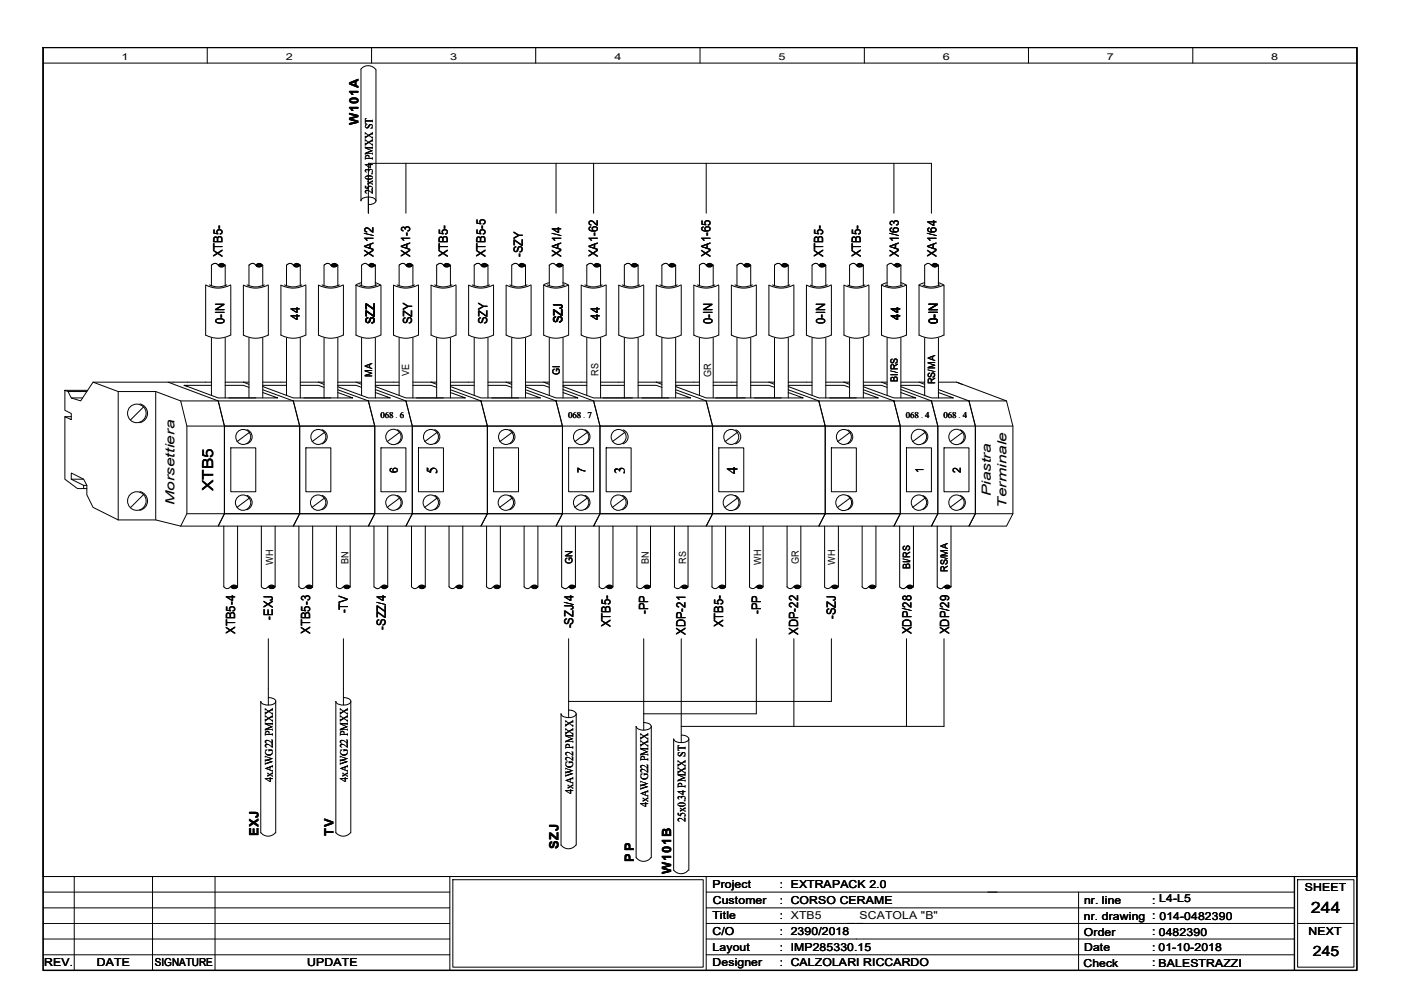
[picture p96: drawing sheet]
<svg xmlns="http://www.w3.org/2000/svg" width="297mm" height="210mm" viewBox="0 0 297 210" stroke-linecap="round" stroke-linejoin="round" font-family="sans-serif">
<defs><g id="words">
<text font-size="3.3" x="278" y="193.5">244</text>
<g font-size="3.2">
<text x="92.7" y="100.4" transform="rotate(-90 92.7 100.4)">5</text>
<text x="132.5" y="100.4" transform="rotate(-90 132.5 100.4)">3</text>
<text x="156.4" y="100.4" transform="rotate(-90 156.4 100.4)">4</text>
<text x="45.2" y="104.1" transform="rotate(-90 45.2 104.1)">XTB5</text>
</g>
<text font-size="3" x="278.3" y="202.6">245</text>
<g font-size="2.7">
<text x="76" y="26.5" transform="rotate(-90 76 26.5)">W101A</text>
<text x="47.2" y="54.5" transform="rotate(-90 47.2 54.5)">XTB5-</text>
<text x="79.2" y="54.5" transform="rotate(-90 79.2 54.5)">XA1/2</text>
<text x="87" y="54.5" transform="rotate(-90 87 54.5)">XA1-3</text>
<text x="95" y="54.5" transform="rotate(-90 95 54.5)">XTB5-</text>
<text x="102.9" y="54.5" transform="rotate(-90 102.9 54.5)">XTB5-5</text>
<text x="110.9" y="54.5" transform="rotate(-90 110.9 54.5)">-SZY</text>
<text x="119" y="54.5" transform="rotate(-90 119 54.5)">XA1/4</text>
<text x="126.8" y="54.5" transform="rotate(-90 126.8 54.5)">XA1-62</text>
<text x="150.7" y="54.5" transform="rotate(-90 150.7 54.5)">XA1-65</text>
<text x="174.5" y="54.5" transform="rotate(-90 174.5 54.5)">XTB5-</text>
<text x="182.5" y="54.5" transform="rotate(-90 182.5 54.5)">XTB5-</text>
<text x="190.6" y="54.5" transform="rotate(-90 190.6 54.5)">XA1/63</text>
<text x="198.5" y="54.5" transform="rotate(-90 198.5 54.5)">XA1/64</text>
<text x="47.6" y="68.7" transform="rotate(-90 47.6 68.7)">0-IN</text>
<text x="63.5" y="67.8" transform="rotate(-90 63.5 67.8)">44</text>
<text x="79.5" y="68.7" transform="rotate(-90 79.5 68.7)">SZZ</text>
<text x="87.4" y="68.8" transform="rotate(-90 87.4 68.8)">SZY</text>
<text x="103.3" y="68.8" transform="rotate(-90 103.3 68.8)">SZY</text>
<text x="119.2" y="68.6" transform="rotate(-90 119.2 68.6)">SZJ</text>
<text x="127.2" y="67.8" transform="rotate(-90 127.2 67.8)">44</text>
<text x="151.1" y="68.7" transform="rotate(-90 151.1 68.7)">0-IN</text>
<text x="175" y="68.7" transform="rotate(-90 175 68.7)">0-IN</text>
<text x="190.9" y="67.8" transform="rotate(-90 190.9 67.8)">44</text>
<text x="198.8" y="68.7" transform="rotate(-90 198.8 68.7)">0-IN</text>
<text x="37" y="107.1" transform="rotate(-90 37 107.1)">Morsettiera</text>
<text x="210.1" y="105.2" transform="rotate(-90 210.1 105.2)">Piastra</text>
<text x="213.4" y="107.7" transform="rotate(-90 213.4 107.7)">Terminale</text>
<text x="57.8" y="131.4" transform="rotate(-90 57.8 131.4)">-EXJ</text>
<text x="73.7" y="130" transform="rotate(-90 73.7 130)">-TV</text>
<text x="137.4" y="130.2" transform="rotate(-90 137.4 130.2)">-PP</text>
<text x="161.3" y="130.2" transform="rotate(-90 161.3 130.2)">-PP</text>
<text x="177.2" y="131.2" transform="rotate(-90 177.2 131.2)">-SZJ</text>
<text x="49.9" y="134.3" transform="rotate(-90 49.9 134.3)">XTB5-4</text>
<text x="65.8" y="134.3" transform="rotate(-90 65.8 134.3)">XTB5-3</text>
<text x="81.8" y="133.5" transform="rotate(-90 81.8 133.5)">-SZZ/4</text>
<text x="121.6" y="133.2" transform="rotate(-90 121.6 133.2)">-SZJ/4</text>
<text x="129.5" y="133" transform="rotate(-90 129.5 133)">XTB5-</text>
<text x="145.4" y="134.6" transform="rotate(-90 145.4 134.6)">XDP-21</text>
<text x="153.3" y="133" transform="rotate(-90 153.3 133)">XTB5-</text>
<text x="169.2" y="134.6" transform="rotate(-90 169.2 134.6)">XDP-22</text>
<text x="193.2" y="134.5" transform="rotate(-90 193.2 134.5)">XDP/28</text>
<text x="201.2" y="134.5" transform="rotate(-90 201.2 134.5)">XDP/29</text>
<text x="54.8" y="177.3" transform="rotate(-90 54.8 177.3)">EXJ</text>
<text x="70.7" y="177.3" transform="rotate(-90 70.7 177.3)">TV</text>
<text x="118.4" y="180" transform="rotate(-90 118.4 180)">SZJ</text>
<text x="134.4" y="182.7" transform="rotate(-90 134.4 182.7)">PP</text>
<text x="142.3" y="185.3" transform="rotate(-90 142.3 185.3)">W101B</text>
</g>
<g font-size="2.4">
<text x="79" y="41.2" transform="rotate(-90 79 41.2)">25x0.34 PMXX ST</text>
<text x="84.3" y="100.2" transform="rotate(-90 84.3 100.2)">6</text>
<text x="124.2" y="100.2" transform="rotate(-90 124.2 100.2)">7</text>
<text x="195.8" y="100.2" transform="rotate(-90 195.8 100.2)">1</text>
<text x="203.7" y="100.2" transform="rotate(-90 203.7 100.2)">2</text>
<text x="57.8" y="165.7" transform="rotate(-90 57.8 165.7)">4xAWG22 PMXX</text>
<text x="73.7" y="165.7" transform="rotate(-90 73.7 165.7)">4xAWG22 PMXX</text>
<text x="121.5" y="168.4" transform="rotate(-90 121.5 168.4)">4xAWG22 PMXX</text>
<text x="137.4" y="171" transform="rotate(-90 137.4 171)">4xAWG22 PMXX</text>
<text x="145.4" y="174.3" transform="rotate(-90 145.4 174.3)">25x0.34 PMXX ST</text>
</g>
<g font-size="2.3">
<text x="151.1" y="188.3">Project</text>
<text x="151.1" y="191.7">Customer</text>
<text x="165.4" y="188.3">: EXTRAPACK 2.0</text>
<text x="165.4" y="191.6">: CORSO CERAME</text>
<text x="229.9" y="191.6">nr. line</text>
<text x="244.3" y="191.6">: L4-L5</text>
<text x="276.6" y="188.9">SHEET</text>
<text x="151.1" y="194.9">Title</text>
<text x="165.4" y="194.9">: XTB5</text>
<text x="182.2" y="194.9">SCATOLA &quot;B&quot;</text>
<text x="229.8" y="195">nr. drawing : 014-0482390</text>
<text x="151.1" y="198.3">C/O</text>
<text x="151.1" y="201.6">Layout</text>
<text x="165.4" y="198.3">: 2390/2018</text>
<text x="165.4" y="201.6">: IMP285330.15</text>
<text x="229.8" y="198.5">Order</text>
<text x="229.9" y="201.5">Date</text>
<text x="244.3" y="198.3">: 0482390</text>
<text x="244.3" y="201.6">: 01-10-2018</text>
<text x="277.4" y="198.2">NEXT</text>
<text x="9.4" y="204.9">REV.</text>
<text x="20.5" y="204.9">DATE</text>
<text x="32.8" y="204.9">SIGNATURE</text>
<text x="65.1" y="204.9">UPDATE</text>
<text x="151.1" y="204.9">Designer</text>
<text x="165.4" y="204.9">: CALZOLARI RICCARDO</text>
<text x="229.7" y="204.9">Check</text>
<text x="244.3" y="204.9">: BALESTRAZZI</text>
<text x="245.6" y="204.9">BALESTRAZZI</text>
</g>
<g font-size="2.1">
<text x="78.9" y="79.8" transform="rotate(-90 78.9 79.8)">MA</text>
<text x="86.7" y="79.7" transform="rotate(-90 86.7 79.7)">VE</text>
<text x="118.7" y="79.4" transform="rotate(-90 118.7 79.4)">GI</text>
<text x="126.9" y="79.7" transform="rotate(-90 126.9 79.7)">RS</text>
<text x="150.8" y="79.8" transform="rotate(-90 150.8 79.8)">GR</text>
<text x="190.3" y="80.9" transform="rotate(-90 190.3 80.9)">BI/RS</text>
<text x="198.3" y="81.4" transform="rotate(-90 198.3 81.4)">RS/MA</text>
<text x="58" y="119.8" transform="rotate(-90 58 119.8)">WH</text>
<text x="73.9" y="119.5" transform="rotate(-90 73.9 119.5)">BN</text>
<text x="121.4" y="119.6" transform="rotate(-90 121.4 119.6)">GN</text>
<text x="137.5" y="119.5" transform="rotate(-90 137.5 119.5)">BN</text>
<text x="145.5" y="119.5" transform="rotate(-90 145.5 119.5)">RS</text>
<text x="161.4" y="119.8" transform="rotate(-90 161.4 119.8)">WH</text>
<text x="169.4" y="119.6" transform="rotate(-90 169.4 119.6)">GR</text>
<text x="177.1" y="119.8" transform="rotate(-90 177.1 119.8)">WH</text>
<text x="193" y="120.7" transform="rotate(-90 193 120.7)">BI/RS</text>
<text x="201" y="121.2" transform="rotate(-90 201 121.2)">RS/MA</text>
</g>
<g font-size="2">
<text x="25.8" y="12.7">1</text>
<text x="60.6" y="12.7">2</text>
<text x="95.4" y="12.7">3</text>
<text x="130.3" y="12.7">4</text>
<text x="165.1" y="12.7">5</text>
<text x="199.9" y="12.7">6</text>
<text x="234.7" y="12.7">7</text>
<text x="269.5" y="12.7">8</text>
</g>
<g font-size="1.9">
<text x="80.6" y="88.6">068 6</text>
<text x="120.4" y="88.6">068 7</text>
<text x="192.1" y="88.6">068 4</text>
<text x="200" y="88.6">068 4</text>
</g>
<g font-size="1.8">
<text x="83.9" y="88.6">.</text>
<text x="123.7" y="88.6">.</text>
<text x="195.3" y="88.6">.</text>
<text x="203.2" y="88.6">.</text>
</g>
</g></defs>
<path d="M9.1 10.1h278.6v195.6h-278.6zM274.4 185.8v19.9" fill="none" stroke="#000" stroke-width=".3"/>
<g fill="none" stroke="#000" stroke-width=".21">
<path d="M9.1 185.8h278.6M9.1 195.8h86.3M9.1 199.1h86.3M9.1 192.5h86.3M9.1 189.1h86.3M15.7 185.8v19.9M32.3 185.8v19.9M45.6 185.8v19.9M95.4 185.8v19.9M96 186.5h53.1v18.6h-53.1zM149.7 185.8v19.9M149.7 195.8h124.7"/>
<path d="M149.7 199.1h124.7M149.7 192.5h124.7M149.7 189.1h124.7M228.7 189.1v16.6M275.1 186.5h12v18.6h-12zM275.1 195.8h12M9.1 202.4h86.3M149.7 202.4h124.7"/>
</g>
<g fill="#fff">
<path d="M181.8 192.9h17.5v2.5h-17.5z" fill-rule="evenodd"/>
<path d="M181.8 192.9h17.5v2.5h-17.5z" fill-rule="evenodd"/>
<path d="M181.8 192.9h17.5v2.5h-17.5z" fill-rule="evenodd"/>
</g>
<g fill="none" stroke="#000" stroke-width=".21">
<path d="M9.1 10.1h278.6v195.6h-278.6zM9.1 10.1h278.6v175.7h-278.6zM9.1 13.4h278.6M43.9 10.1v3.3M76.5 14.7a2 2 0 0 1 3.2 0M76.5 14.7v27.9a1.64 1.64 0 0 1 2.1-.8l.5 .2a.64 .64 0 0 1 .6 .7 .64 .64 0 0 1-.7 .5l-.9 .2M78.8 10.1v3.3M79.7 14.7v27.9M113.6 10.1v3.3M148.4 10.1v3.3M183.3 10.1v3.3M218.1 10.1v3.3"/>
<path d="M252.9 10.1v3.3M86.1 34.6v10.6M117.9 34.6v10.6M125.9 34.6v10.6M149.7 34.6v10.6M189.5 34.6v10.6M46.3 56.2l.6-.4 .3 .1 .5 .3M46.4 56.1l.6-.1a.32 .32 0 0 1 .4 0 .32 .32 0 0 1 .1 .4l-.4 .1a.44 .44 0 0 1-.7-.4zM46.6 56.2l.4-.1a.21 .21 0 0 1 .3 0 .21 .21 0 0 1 0 .2h-.7zM47.3 56.2l-.7 .1M54.3 56.2l.6-.4 .3 .1 .5 .3M54.4 56.1l.6-.1a.32 .32 0 0 1 .4 0 .32 .32 0 0 1 0 .4l-.4 .1a.44 .44 0 0 1-.6-.4z"/>
<path d="M54.5 56.2l.4-.1a.21 .21 0 0 1 .3 0 .21 .21 0 0 1 .1 .2h-.7zM55.3 56.2l-.7 .1M62.2 56.2l.7-.4 .7 .4M62.4 56.1l.5-.1a.32 .32 0 0 1 .5 0 .32 .32 0 0 1 0 .4l-.4 .1a.44 .44 0 0 1-.6-.4zM62.5 56.2l.4-.1a.21 .21 0 0 1 .3 0 .21 .21 0 0 1 0 .2h-.6zM63.2 56.2l-.6 .1M70.2 56.2l.6-.4 .8 .4M70.3 56.1l.6-.1a.32 .32 0 0 1 .4 0 .32 .32 0 0 1 0 .4l-.4 .1a.42 .42 0 0 1-.6-.4zM70.4 56.2l.5-.1a.21 .21 0 0 1 .2 0 .21 .21 0 0 1 .1 .2h-.7zM71.2 56.2l-.7 .1M76.7 59.9l-1.3 .6M78.1 56.2l.6-.4 .9 .4"/>
<path d="M78.1 45.2v-10.6h119.4v10.6M78.3 56.1l.7-.1 .5 .3-.3 .2h-.5l-.4-.2zM78.4 56.2l.8-.1a.26 .26 0 0 1-.1 .3 .26 .26 0 0 1-.3 0l-.4-.1zM78.5 56.2h.7M79.5 59.9l1.2 .6M79.6 56.2l-.7 .4h-.3l-1.1-.8-.8 .4v4.4M79.6 56.2v4.4M86.1 56.2l-.5-.4-.5 .1-.5 .3v4.4M86.1 56.2l.5 .4h.5l.4-.4v4.4M86.1 56.2l.6-.4 .8 .4M86.2 56.1l.6-.1a.32 .32 0 0 1 .4 0 .32 .32 0 0 1 0 .4l-.4 .1a.42 .42 0 0 1-.6-.4zM86.4 56.2l.4-.1a.21 .21 0 0 1 .3 0 .21 .21 0 0 1 0 .2h-.7z"/>
<path d="M87.1 56.2l-.7 .1M94.1 56.2l.6-.4 .8 .4M94.2 56.1l.6-.1a.32 .32 0 0 1 .4 0 .32 .32 0 0 1 0 .4l-.4 .1a.42 .42 0 0 1-.6-.4zM94.3 56.2l.4-.1a.21 .21 0 0 1 .3 0 .21 .21 0 0 1 .1 .2h-.7zM95.1 56.2l-.7 .1M102 56.2l.7-.4 .7 .4M102.2 56.1l.5-.1a.32 .32 0 0 1 .5 0 .32 .32 0 0 1 0 .4l-.5 .1a.36 .36 0 0 1-.4 0 .36 .36 0 0 1-.1-.4zM102.3 56.2l.4-.1a.21 .21 0 0 1 .3 0 .21 .21 0 0 1 0 .2h-.6zM103 56.2l-.6 .1M110 56.2l.6-.4 .8 .4M110.1 56.1l.6-.1a.32 .32 0 0 1 .4 0 .32 .32 0 0 1 0 .4l-.4 .1a.36 .36 0 0 1-.4 0 .36 .36 0 0 1-.2-.4zM110.2 56.2l.5-.1a.21 .21 0 0 1 .2 0 .21 .21 0 0 1 .1 .2h-.7z"/>
<path d="M111 56.2l-.7 .1M116.5 59.9l-1.3 .6M117.9 56.2l.6-.4 .9 .4M118.1 56.2l.3-.2h.4a.28 .28 0 0 1 .5 .2 .29 .29 0 0 1-.5 .3h-.5zM118.2 56.2l.8-.1a.26 .26 0 0 1-.1 .3 .26 .26 0 0 1-.3 0l-.4-.1zM118.3 56.2h.7M119.3 59.9l1.2 .6M119.4 56.2l-.7 .4-.6-.1-.8-.7-.8 .4v4.4M119.4 56.2v4.4M125.9 56.2l.6-.4 .8 .4M126 56.1l.7-.1a.35 .35 0 0 1 .3 0 .35 .35 0 0 1 .1 .4l-.5 .1a.42 .42 0 0 1-.6-.4zM126.1 56.2l.5-.1a.21 .21 0 0 1 .3 0 .21 .21 0 0 1 0 .2h-.7z"/>
<path d="M126.9 56.2l-.7 .1M127.3 56.2l-.6 .4-.6-.1-.8-.7-.4 .1-.5 .3v4.4M127.3 56.2v4.4M133.8 56.2l-.5-.4-.4 .1-.5 .3v4.4M133.8 56.2l.6 .4h.5l.4-.4M133.9 56.2l.6-.4 .8 .4M134 56.1l.6-.1a.35 .35 0 0 1 .4 0 .35 .35 0 0 1 .1 .4l-.5 .1a.42 .42 0 0 1-.6-.4zM134.1 56.2l.4-.1a.21 .21 0 0 1 .3 0 .21 .21 0 0 1 .1 .2h-.7zM134.9 56.2l-.7 .1M135.3 56.2v4.4M141.8 56.2l-.5-.4-.5 .1-.5 .3v4.4M141.8 56.2l.5 .4h.5l.5-.4v4.4"/>
<path d="M141.8 56.2l.6-.4 .8 .4M141.9 56.1l.7-.1a.35 .35 0 0 1 .3 0 .35 .35 0 0 1 .1 .4l-.5 .1a.42 .42 0 0 1-.6-.4zM142.1 56.2l.6-.1 .3 .2-.6 .1zM142.8 56.2l-.6 .1M149.8 56.2l.6-.4 .8 .4M149.9 56.1l.6-.1a.35 .35 0 0 1 .4 0 .35 .35 0 0 1 .1 .4l-.5 .1a.42 .42 0 0 1-.6-.4zM150 56.2l.6-.1 .4 .2-.7 .1zM150.8 56.2l-.6 .1M157.7 56.2l.7-.4 .7 .4M157.9 56.1l.6-.1a.35 .35 0 0 1 .4 0 .35 .35 0 0 1 .1 .4l-.5 .1a.42 .42 0 0 1-.6-.4zM158 56.2l.6-.1 .3 .2-.6 .1zM158.7 56.2l-.6 .1"/>
<path d="M165.7 56.2l.6-.4 .8 .4M165.8 56.1l.7-.1a.35 .35 0 0 1 .3 0 .35 .35 0 0 1 .1 .4l-.5 .1a.42 .42 0 0 1-.6-.4zM165.9 56.2l.6-.1 .4 .2-.7 .1zM166.7 56.2l-.6 .1M173.6 56.2l.7-.4 .7 .4M173.8 56.1l.6-.1a.35 .35 0 0 1 .4 0 .35 .35 0 0 1 .1 .4l-.5 .1a.44 .44 0 0 1-.6-.4zM173.9 56.2l.6-.1 .3 .2-.6 .1zM174.7 56.2l-.7 .1M181.6 56.2l.6-.4 .8 .4M181.7 56.1l.7-.1a.35 .35 0 0 1 .3 0 .35 .35 0 0 1 .1 .4l-.4 .1a.44 .44 0 0 1-.7-.4zM181.9 56.2l.6-.1 .3 .2-.6 .1zM182.6 56.2l-.6 .1"/>
<path d="M183 56.2l-.6 .4-.6-.1-.7-.7-.5 .1-.5 .3v4.4M183 56.2v4.4M188.1 59.9l-1.2 .6M189.5 56.2l.6-.4 .4 .1 .5 .3M189.7 56.1l.4-.1h.4a.28 .28 0 0 1 .4 .2 .28 .28 0 0 1-.4 .3h-.6l-.2-.2zM189.8 56.2l.8-.1a.18 .18 0 0 1 0 .3 .18 .18 0 0 1-.2 0l-.5-.1zM189.9 56.2h.7M191 59.9l1.1 .6M191 56.2l-.6 .4-.5-.1-1-.7-.8 .4v4.4M191 56.2v4.4M196 59.9l-1.2 .6M197.5 56.2l.6-.4 .4 .1 .5 .3"/>
<path d="M197.7 56.2l.2-.2h.5a.28 .28 0 0 1 .4 .2 .28 .28 0 0 1-.4 .3h-.5zM197.8 56.2l.8-.1a.18 .18 0 0 1 0 .3 .18 .18 0 0 1-.3 0l-.4-.1zM197.9 56.2h.6M198.9 59.9l1.2 .6M199 56.2l-.7 .4-.5-.1-.9-.7-.9 .4v4.4M199 56.2v4.4M43.6 60.4a5.5 5.5 0 0 0 5.3 0M43.6 71a5.5 5.5 0 0 0 5.3 0M43.6 60.5v10.6M44.4 60.4a4.2 4.2 0 0 0 3.7 0M44.8 60.6v-4.4l.7-.4 .5 .1 .8 .7h.5l.4-.4v4.4M44.8 71.6v12.2"/>
<path d="M47.7 71.6v12.8M48.9 60.5v10.6M51.6 71a5.4 5.4 0 0 0 5.3 0M52.4 60.4a4.2 4.2 0 0 0 3.6 0M52.8 60.6v-4.4l.6-.4 .5 .1 .9 .7h.5l.4-.4v4.4M52.8 71.6v12.8M55.7 71.6v12.8M56.9 60.4a5.6 5.6 0 0 1-5.3 .1v10.6M56.9 60.5v10.6M59.6 71a5.4 5.4 0 0 0 5.2 0M60.3 60.4a4.2 4.2 0 0 0 3.7 0M60.7 60.6v-4.4l.7-.4 .5 .1 .8 .7h.5l.5-.4v4.4"/>
<path d="M60.7 71.6v12.2M63.7 71.6v12.8M64.8 60.4a5.6 5.6 0 0 1-5.2 .1v10.6M64.9 60.5v10.6M67.5 71a5.4 5.4 0 0 0 5.3 0M68.3 60.4a4.2 4.2 0 0 0 3.7 0M68.7 60.6v-4.4l.6-.4 .5 .1 .9 .7h.5l.4-.4v4.4M68.7 71.6v12.8M71.6 71.6v12.8M72.8 60.4a5.6 5.6 0 0 1-5.3 .1v10.6M72.8 60.5v10.6M75.5 71a5.4 5.4 0 0 0 5.2 0"/>
<path d="M76.2 60.4a4.2 4.2 0 0 0 3.7 0M76.7 71.6v12.2M79.6 71.6v12.8M80.7 60.4a5.6 5.6 0 0 1-5.2 .1v10.6M80.8 60.5v10.6M83.4 71a5.4 5.4 0 0 0 5.3 0M84.2 60.4a4.2 4.2 0 0 0 3.7 0M84.6 71.6v12.2M87.5 71.6v12.8M88.7 60.4a5.6 5.6 0 0 1-5.3 .1v10.6M88.7 60.5v10.6M91.4 71a5.4 5.4 0 0 0 5.2 0"/>
<path d="M92.2 60.4a4.2 4.2 0 0 0 3.6 0M92.6 60.6v-4.4l.6-.4 .5 .1 .9 .7h.5l.4-.4v4.4M92.6 71.6v12.8M95.5 71.6v12.8M96.6 60.4a5.6 5.6 0 0 1-5.2 .1v10.6M96.7 60.5v10.6M99.4 71a5.4 5.4 0 0 0 5.2 0M100.1 60.4a4.2 4.2 0 0 0 3.7 0M100.5 60.6v-4.4l.7-.4 .5 .1 .8 .7h.5l.5-.4v4.4M100.5 71.6v12.2M103.5 71.6v12.8M104.6 60.4a5.6 5.6 0 0 1-5.2 .1v10.6"/>
<path d="M104.6 60.5v10.6M107.3 71a5.4 5.4 0 0 0 5.3 0M108.1 60.4a4.2 4.2 0 0 0 3.7 0M108.5 60.6v-4.4l.6-.4 .5 .1 .9 .7h.5l.4-.4v4.4M108.5 71.6v12.8M111.4 71.6v12.8M112.6 60.4a5.6 5.6 0 0 1-5.3 .1v10.6M112.6 60.5v10.6M115.3 71a5.4 5.4 0 0 0 5.2 0M116 60.4a4.2 4.2 0 0 0 3.7 0M116.5 71.6v12.2M119.4 71.6v12.8"/>
<path d="M120.5 60.4a5.6 5.6 0 0 1-5.2 .1v10.6M120.6 60.5v10.6M123.2 71a5.4 5.4 0 0 0 5.3 0M124 60.4a4.2 4.2 0 0 0 3.7 0M124.4 71.6v12.2M127.3 71.6v12.8M128.5 60.4a5.6 5.6 0 0 1-5.3 .1v10.6M128.5 60.5v10.6M131.2 71a5.4 5.4 0 0 0 5.2 0M131.9 60.4a4.2 4.2 0 0 0 3.7 0M132.4 71.6v12.8M135.3 71.6v12.8"/>
<path d="M136.4 60.4a5.6 5.6 0 0 1-5.2 .1v10.6M136.5 60.5v10.6M139.1 71a5.4 5.4 0 0 0 5.3 0M139.9 60.4a4.2 4.2 0 0 0 3.7 0M140.3 71.6v12.8M143.3 71.6v12.8M144.4 60.4a5.6 5.6 0 0 1-5.3 .1v10.6M144.4 60.5v10.6M147.1 71a5.4 5.4 0 0 0 5.3 0M147.9 60.4a4.2 4.2 0 0 0 3.6 0M148.3 60.6v-4.4l.6-.4 .5 .1 .9 .7h.5l.4-.4v4.4M148.3 71.6v12.2"/>
<path d="M151.2 71.6v12.8M152.4 60.4a5.6 5.6 0 0 1-5.3 .1v10.6M152.4 60.5v10.6M155.1 71a5.4 5.4 0 0 0 5.2 0M155.8 60.4a4.2 4.2 0 0 0 3.7 0M156.2 60.6v-4.4l.7-.4 .5 .1 .8 .7h.5l.5-.4v4.4M156.2 71.6v12.8M159.2 71.6v12.8M160.3 60.4a5.6 5.6 0 0 1-5.2 .1v10.6M160.4 60.5v10.6M163 71a5.4 5.4 0 0 0 5.3 0M163.8 60.4a4.2 4.2 0 0 0 3.7 0"/>
<path d="M164.2 60.6v-4.4l.6-.4 .6 .1 .8 .7h.5l.4-.4v4.4M164.2 71.6v12.8M167.1 71.6v12.8M168.3 60.4a5.6 5.6 0 0 1-5.3 .1v10.6M168.3 60.5v10.6M171 71a5.4 5.4 0 0 0 5.2 0M172.2 60.6v-4.4l.6-.4 .5 .1 .9 .7h.5l.4-.4v4.4M172.2 71.6v12.2M175.1 71.6v12.8M175.4 60.4a4.3 4.3 0 0 1-3.6 .1M176.2 60.4a5.6 5.6 0 0 1-5.2 .1v10.6M176.3 60.5v10.6"/>
<path d="M178.9 71a5.4 5.4 0 0 0 5.3 0M180.1 71.6v12.8M183 71.6v12.8M183.4 60.4a4.3 4.3 0 0 1-3.7 .1M184.2 60.4a5.6 5.6 0 0 1-5.3 .1v10.6M184.2 60.5v10.6M186.9 71a5.4 5.4 0 0 0 5.2 0M188.1 71.6v12.2M191 71.6v12.8M191.3 60.4a4.3 4.3 0 0 1-3.6 .1M192.1 60.4a5.6 5.6 0 0 1-5.2 .1v10.6M192.2 60.5v10.6"/>
<path d="M194.9 71a5.4 5.4 0 0 0 5.2 0M196 71.6v12.2M199 71.6v12.8M199.3 60.4a4.3 4.3 0 0 1-3.6 .1M200.1 60.4a5.6 5.6 0 0 1-5.2 .1v10.6M200.1 60.5v10.6M13.8 82.8l.6 .2 .7 1.4 2 .6 2.6-4h15.9l10.7 4 1.3 5.3v18.6l-1.3 2.6h-8l-5.3-1.3h-7.9l-5.4-2.6-1.3-2.7v-2l-.7-1.3-2.6-1.3v1.3l2.6 1.3v.7h-1.3l-2.6-2v-13.3l1.3 .7v-1.3l-1.3-.7zM13.8 88.3h1.3M13.8 82.8h4.7M14.4 83h4M15.1 84.4h2.4M19.7 81l5.4 2h7.9l5.3 2 1.3 5.3v18.6l-1.3 2.6"/>
<path d="M25.1 83v27.2M29.7 85.6a2.03 2.03 0 0 1 1.6 2 2.03 2.03 0 0 1-1.7 2M30.4 86.3l-2.8 2.8M33 83v27.2M35.6 81h9.2M38.3 85h8M39.6 90.3h8M39.8 82l6.5 2.4h7.9M44.8 81.7h-5.8l.8 .3M46.3 85h15.9l1.3 5.3h-15.9zM47.6 90.3h15.9v18.6h-15.9zM47.7 81.7h3.9l1.2 .4"/>
<path d="M47.7 81h5.1M48.9 95h5.3v9.3h-5.3zM51.6 81l1.2 .5M52.4 91.1a1.57 1.57 0 0 1 1.1 1.5 1.57 1.57 0 0 1-1.2 1.5M52.9 91.7l-2.7 1.9M55.7 83.2l3.2 1.2h-10.4M55.7 82l6.5 2.4h7.9M55.7 81.7h5M55.7 81h5M55.7 82.6l6.5 2.4M62.2 85h15.9l1.4 5.3h-16zM63.5 90.3h16v18.6h-16z"/>
<path d="M63.7 81.7h3.8l1.2 .4M63.7 81h5M64.9 95h5.2v9.3h-5.2zM67.5 81l1.2 .5M68.3 91.1a1.58 1.58 0 0 1 1.1 1.5 1.58 1.58 0 0 1-1.1 1.5M68.8 91.7l-2.6 1.9M71.6 83.2l3.2 1.2h-10.4M71.6 81h3.9l1.2 .5M71.6 81.7h3.9l1.2 .4M71.6 82l6.5 2.4h4.7l-3.2-1.2M71.6 82.6l6.5 2.4M75.5 81h1.2"/>
<path d="M78.1 85h8l1.3 5.3v18.6l-1.3 2.6h-8l1.4-2.6v-18.6zM79.5 90.3h7.9M79.6 82l6.5 2.4h7.9M79.6 81.7h5M79.6 81h5M79.6 82.6l6.5 2.4M80.8 95h5.3v9.3h-5.3zM84.2 91.1a1.57 1.57 0 0 1 1.1 1.5 1.57 1.57 0 0 1-1.1 1.5M84.7 91.7l-2.6 1.9M86.1 85h15.9l1.3 5.3h-15.9zM87.4 90.3h15.9v18.6h-15.9zM87.5 81.7h3.9l1.2 .4"/>
<path d="M87.5 81h5.1M88.7 95h5.3v9.3h-5.3zM91.4 81l1.2 .5M92.2 91.1a1.58 1.58 0 0 1 1.1 1.5 1.58 1.58 0 0 1-1.1 1.5M92.7 91.7l-2.7 1.9M95.5 83.2l3.2 1.2h-10.4M95.5 82l6.5 2.4h7.9M95.5 81.7h5M95.5 81h5M95.5 82.6l6.5 2.4M102 85h15.9l1.3 5.3h-15.9zM103.3 90.3h15.9v18.6h-15.9z"/>
<path d="M103.5 81.7h3.8l1.2 .4M103.5 81h5M104.6 95h5.3v9.3h-5.3zM107.3 81l1.2 .5M108.1 91.1a1.58 1.58 0 0 1 1.1 1.5 1.58 1.58 0 0 1-1.1 1.5M108.6 91.7l-2.6 1.9M111.4 83.2l3.2 1.2h-10.3M111.4 81h3.9l1.2 .5M111.4 81.7h3.9l1.2 .4M111.4 82l6.5 2.4h4.7l-3.2-1.2M111.4 82.6l6.5 2.4M115.3 81h1.2"/>
<path d="M117.9 85h8l1.3 5.3v18.6l-1.3 2.6h-8l1.3-2.6v-18.6zM119.2 90.3h8M119.4 82l6.5 2.4h8.2M119.4 81.7h5M119.4 81h5M119.4 82.6l6.5 2.4M120.6 95h5.3v9.3h-5.3zM124 91.1a1.57 1.57 0 0 1 1.1 1.5 1.57 1.57 0 0 1-1.2 1.5M124.5 91.7l-2.6 1.9M125.9 85h23.8l1.4 5.3h-23.9zM127.2 90.3h23.9v18.6h-23.9zM127.3 81.7h5.1"/>
<path d="M127.3 81h5.1M127.8 84.4h14M128.5 95h5.3v9.3h-5.3zM132.1 91.1a1.56 1.56 0 0 1 1.1 1.5 1.56 1.56 0 0 1-1.1 1.5M132.5 91.7l-2.7 1.9M135.3 81.7h3.8l1.2 .4M135.3 81h5M139.1 81l1.2 .5M143.3 83.2l3.1 1.2h-10.3M143.3 82l6.4 2.4h8.3M143.3 81.7h5M143.3 81h5"/>
<path d="M143.3 82.6l6.4 2.4M149.7 85h23.9l1.4 5.3h-23.9zM151.1 90.3h23.9v18.6h-23.9zM151.2 81.7h5M151.2 81h5M151.7 84.4h13.9M152.4 95h5.3v9.3h-5.3zM156 91.1a1.56 1.56 0 0 1 1.1 1.5 1.56 1.56 0 0 1-1.1 1.5M156.4 91.7l-2.7 1.9M159.2 81.7h3.8l1.2 .4M159.2 81h5M163 81l1.2 .5"/>
<path d="M167.1 83.2l3.2 1.2h-10.3M167.1 82l6.5 2.4h8M167.1 81.7h5.1M167.1 81h5.1M167.1 82.6l6.5 2.4M173.6 85h15.9l1.4 5.3h-15.9zM175 90.3h15.9v18.6h-15.9zM175.1 81.7h3.8l1.2 .4M175.1 81h5M176.3 95h5.3v9.3h-5.3zM178.9 81l1.2 .5M179.7 91.1a1.56 1.56 0 0 1 1.1 1.5 1.56 1.56 0 0 1-1.1 1.5"/>
<path d="M180.3 91.7l-2.7 1.9M183 83.2l3.2 1.2h-10.3M183 81h3.9l1.2 .5M183 81.7h3.9l1.2 .4M183 82l6.5 2.4h4.7l-3.2-1.2M183 82.6l6.5 2.4M186.9 81h1.2M189.5 85h8l1.3 5.3v18.6l-1.3 2.6h-8l1.4-2.6v-18.6zM190.9 90.3h23.9M191 81h3.9l1.1 .5M191 81.7h3.9l1.1 .4M191 82l6.5 2.4h4.6l-3.1-1.2"/>
<path d="M191 82.6l6.5 2.4M192.2 95h5.3v9.3h-5.3zM194.9 81h1.1M195.7 91.1a1.56 1.56 0 0 1 1 1.5 1.56 1.56 0 0 1-1.1 1.5M196.2 91.7l-2.7 1.9M197.5 85h7.9l1.4 5.3v18.6l-1.4 2.6h-7.9l1.3-2.6v-18.6zM199 81h3.8l1.2 .5M199 82.6l6.4 2.4M200.1 95h5.3v9.3h-5.3zM202.8 81l10.6 4M203.6 91.1a1.56 1.56 0 0 1 1.1 1.5 1.56 1.56 0 0 1-1.1 1.5M204.1 91.7l-2.6 1.9"/>
<path d="M205.4 85h8l1.4 5.3v18.6l-1.4 2.6h-8l1.4-2.6v-18.6zM15.1 101.6h2.6M17.7 102.9h.7M17.7 103.6h.7M29.7 104.2a2.03 2.03 0 0 1 1.6 2 2.03 2.03 0 0 1-1.7 2M30.4 104.9l-2.8 2.8M39.6 108.9h8M47.5 111.5v12.9M47.6 108.9h15.9l-1.3 2.6h-15.9zM50.4 111.5l-.1 12.9a.83 .83 0 0 0-1.4 0M52.4 105a1.6 1.6 0 0 1 1.1 1.6 1.6 1.6 0 0 1-1.2 1.5M52.9 105.6l-2.7 2"/>
<path d="M55.4 111.5v12.9M58.3 111.5v12.9M63.4 111.5v12.9M63.5 108.9h16l-1.4 2.6h-15.9zM66.3 111.5v12.9M68.3 105a1.6 1.6 0 0 1 1.1 1.6 1.6 1.6 0 0 1-1.2 1.5M68.8 105.6l-2.6 2M71.3 111.5v12.9M74.2 111.5v12.9M79.3 111.5v12.9l.7 .4 1.3-.8h.4l.5 .4M79.5 108.9h7.9M82.2 111.5v12.9"/>
<path d="M84.2 105a1.57 1.57 0 0 1 1.1 1.5 1.57 1.57 0 0 1-1.1 1.5M84.7 105.6l-2.6 2M87.2 111.5v12.9M87.4 108.9h15.9l-1.3 2.6h-15.9zM90.2 111.5v12.9M92.2 105a1.6 1.6 0 0 1 1.1 1.6 1.6 1.6 0 0 1-1.2 1.5M92.7 105.6l-2.7 2M95.2 111.5v12.9M98.1 111.5v12.9M103.2 111.5v12.9M103.3 108.9h15.9l-1.3 2.6h-15.9zM106.1 111.5l-.1 12.9a.83 .83 0 0 0-1.4 0"/>
<path d="M108.1 105a1.6 1.6 0 0 1 1.1 1.6 1.6 1.6 0 0 1-1.2 1.5M108.6 105.6l-2.6 2M111.1 111.5v12.9M114 111.5v12.9M119.1 111.5v12.9l.7 .4 1.3-.8h.4l.5 .4M119.2 108.9h8M122 111.5v12.9M124 105a1.57 1.57 0 0 1 1.1 1.5 1.57 1.57 0 0 1-1.2 1.5M124.5 105.6l-2.6 2M127 111.5v12.9M127.2 108.9h23.9l-1.4 2.6h-23.8zM130 111.5v12.9"/>
<path d="M131.9 105a1.6 1.6 0 0 1 1.2 1.6 1.6 1.6 0 0 1-1.2 1.5M132.5 105.6l-2.7 2M135 111.5v12.9M137.9 111.5v12.9M143 111.5v12.9M145.9 111.5v12.9M151 111.5v12.9M151.1 108.9h23.9l-1.4 2.6h-23.9zM153.8 111.5v12.9a.83 .83 0 0 0-1.4 0M155.8 105a1.6 1.6 0 0 1 1.1 1.6 1.6 1.6 0 0 1-1.1 1.5M156.4 105.6l-2.7 2M158.9 111.5v12.9"/>
<path d="M161.8 111.5v12.9a.83 .83 0 0 0-1.4 0M166.9 111.5v12.9M169.8 111.5v12.9a.87 .87 0 0 0-1.5 0M174.8 111.5v12.9a.85 .85 0 0 0 1.4 0M175 108.9h15.9l-1.4 2.6h-15.9zM177.8 111.5v12.9M179.7 105.1a1.57 1.57 0 0 1 1.1 1.5 1.57 1.57 0 0 1-1.1 1.5M180.3 105.6l-2.7 2M182.8 111.5v12.9M185.7 111.5v12.9M190.8 111.5v13l.7 .3 1.2-.8h.4l.6 .4M190.9 108.9h23.9"/>
<path d="M193.7 111.5v12.9M195.7 105.1a1.56 1.56 0 0 1 1 1.5 1.56 1.56 0 0 1-1.1 1.4M196.2 105.6l-2.7 2M198.7 111.5v12.9l.7 .4 1.3-.8h.3l.6 .4M201.6 111.5v12.9M203.6 105.1a1.56 1.56 0 0 1 1.1 1.5 1.56 1.56 0 0 1-1.1 1.4M204.1 105.6l-2.6 2M47.5 124.4a.82 .82 0 0 0 1.4 0M49 124.5l.4 .3h.6l.4-.3M49.1 124.3l.6-.1a.34 .34 0 0 1 .4 0 .34 .34 0 0 1 .1 .4l-.5 .1a.41 .41 0 0 1-.6-.4zM49.2 124.4l.6-.1 .3 .2h-.7zM49.3 124.4h.7"/>
<path d="M55.4 124.4a.82 .82 0 0 0 1.5 0M56.9 124.4a.83 .83 0 0 1 1.4 0M56.9 135.4v14.1M56.9 124.5l.5 .3h.6l.3-.3M57.1 124.3l.5-.1a.34 .34 0 0 1 .4 0 .34 .34 0 0 1 .1 .4l-.5 .1a.41 .41 0 0 1-.5-.4zM57.2 124.4l.6-.1 .3 .2h-.7zM57.3 124.4h.7M63.4 124.4a.82 .82 0 0 0 1.4 0M64.9 124.4a.83 .83 0 0 1 1.3 0M64.9 124.5l.5 .3h.5l.4-.3M65 124.3l.6-.1a.34 .34 0 0 1 .4 0 .34 .34 0 0 1 .1 .4l-.5 .1a.41 .41 0 0 1-.6-.4zM65.1 124.4l.6-.1 .3 .2h-.7z"/>
<path d="M65.2 124.4h.7M71.3 124.4a.82 .82 0 0 0 1.5 0M72.8 124.4a.83 .83 0 0 1 1.4 0M72.8 135.4v14.1M72.9 124.5l.4 .3h.6l.3-.3M73 124.3l.5-.1a.34 .34 0 0 1 .4 0 .34 .34 0 0 1 .1 .4l-.5 .1a.41 .41 0 0 1-.5-.4zM73.1 124.4l.6-.1 .3 .2h-.7zM73.2 124.4h.7M80.8 124.4l.6 .4 .8-.4M81 124.3l.7-.1a.28 .28 0 0 1 .4 .3 .28 .28 0 0 1-.4 .2h-.4a.27 .27 0 0 1-.3-.1 .27 .27 0 0 1 0-.3zM81 124.4l.8-.1a.18 .18 0 0 1 0 .3 .18 .18 0 0 1-.3-.1h-.3zM81.1 124.4h.7"/>
<path d="M87.2 124.4a.82 .82 0 0 0 1.5 0M88.7 124.4a.83 .83 0 0 1 1.4 0M88.8 124.5l.4 .3h.6l.4-.3M88.9 124.3l.6-.1a.34 .34 0 0 1 .4 0 .34 .34 0 0 1 .1 .3l-.5 .2a.42 .42 0 0 1-.6-.4zM89 124.4l.6-.1 .3 .2h-.7zM89.1 124.4h.7M95.2 124.4a.82 .82 0 0 0 1.4 0M96.7 124.4a.83 .83 0 0 1 1.4 0M96.7 124.5l.5 .3h.5l.4-.3M96.9 124.3l.6-.1a.34 .34 0 0 1 .3 0 .34 .34 0 0 1 .2 .3l-.6 .2a.42 .42 0 0 1-.5-.4zM97 124.3h.6l.3 .2h-.7h-.3zM97.1 124.4h.6"/>
<path d="M103.2 124.4a.82 .82 0 0 0 1.4 0M104.7 124.5l.5 .3h.5l.4-.3M104.8 124.3l.6-.1a.34 .34 0 0 1 .4 0 .34 .34 0 0 1 .1 .3l-.5 .2a.42 .42 0 0 1-.6-.4zM105 124.3h.5l.3 .2h-.7h-.2zM105 124.4h.7M111.1 124.4a.82 .82 0 0 0 1.5 0M112.6 124.4a.83 .83 0 0 1 1.4 0M112.6 124.5l.5 .3h.6l.3-.3M112.8 124.3l.6-.1a.34 .34 0 0 1 .4 0 .34 .34 0 0 1 .1 .3l-.5 .2a.42 .42 0 0 1-.6-.4zM112.9 124.4l.6-.1 .3 .2h-.7zM113 124.4h.7M120.6 124.4l.6 .4 .8-.4"/>
<path d="M120.6 135.4v16.7M120.7 124.4l.3-.2h.5a.28 .28 0 0 1 .4 .3 .28 .28 0 0 1-.4 .2l-.6-.1zM120.9 124.4l.6-.1a.19 .19 0 0 1 .2 0 .19 .19 0 0 1 0 .3 .19 .19 0 0 1-.3-.1h-.4zM120.9 124.4h.7M127 124.4a.82 .82 0 0 0 1.5 0M128.5 124.4a.83 .83 0 0 1 1.4 0M128.6 124.5l.4 .3h.6l.4-.3M128.7 124.3l.6-.1a.34 .34 0 0 1 .4 0 .34 .34 0 0 1 .1 .3l-.5 .2a.42 .42 0 0 1-.6-.4zM128.9 124.3h.5l.3 .2h-.7h-.2zM128.9 124.4h.7M136.4 124.4a.85 .85 0 0 1-1.4 0M136.5 124.4a.83 .83 0 0 1 1.4 0"/>
<path d="M136.5 135.4v19.4M136.5 124.5l.5 .3h.5l.4-.3M136.6 124.3l.7-.1a.34 .34 0 0 1 .3 0 .34 .34 0 0 1 .1 .3l-.5 .2a.42 .42 0 0 1-.6-.4zM136.8 124.3h.6l.3 .2h-.8h-.2zM136.9 124.4h.6M144.4 124.4a.85 .85 0 0 1-1.4 0M144.4 124.4a.83 .83 0 0 1 1.4 0M144.4 135.4v22M144.5 124.5l.4 .3h.6l.4-.3M144.6 124.3l.6-.1a.34 .34 0 0 1 .4 0 .34 .34 0 0 1 .1 .3l-.5 .2a.42 .42 0 0 1-.6-.4zM144.7 124.4l.6-.1 .3 .2h-.7zM144.8 124.4h.7"/>
<path d="M152.4 124.4a.85 .85 0 0 1-1.5 0M152.4 124.5l.5 .3h.6l.3-.3M152.6 124.3l.6-.1a.34 .34 0 0 1 .4 0 .34 .34 0 0 1 .1 .3l-.5 .2a.42 .42 0 0 1-.6-.4zM152.7 124.3h.6l.3 .2h-.7l-.2-.1zM152.8 124.4h.7M160.3 124.4a.85 .85 0 0 1-1.4 0M160.4 135.4v15.9h-23.9M160.4 124.5l.5 .3h.5l.4-.3M160.5 124.3l.7-.1a.34 .34 0 0 1 .3 0 .34 .34 0 0 1 .1 .3l-.5 .2a.42 .42 0 0 1-.6-.4zM160.7 124.4l.5-.1 .3 .2h-.7zM160.7 124.4h.7M168.3 124.4a.85 .85 0 0 1-1.5 0"/>
<path d="M168.3 135.4v18.6M168.4 124.5l.4 .3h.6l.4-.3M168.5 124.3l.6-.1a.34 .34 0 0 1 .4 0 .34 .34 0 0 1 .1 .3l-.5 .2a.42 .42 0 0 1-.6-.4zM168.6 124.4l.6-.1 .3 .2h-.7zM168.7 124.4h.7M176.3 124.4a.87 .87 0 0 1 1.4 0M176.3 135.4v13.3h-55.7M176.3 124.5l.5 .3h.4l.5-.3M176.4 124.3l.7-.1a.34 .34 0 0 1 .3 0 .34 .34 0 0 1 .1 .3l-.5 .2a.42 .42 0 0 1-.6-.4zM176.6 124.4l.6-.1 .3 .2h-.8zM176.7 124.4h.6M184.2 124.4a.85 .85 0 0 1-1.5 0"/>
<path d="M184.2 124.4a.87 .87 0 0 1 1.5 0M184.3 124.5l.4 .3h.5l.5-.3M184.4 124.3l.6-.1a.34 .34 0 0 1 .4 0 .34 .34 0 0 1 .1 .3l-.8 .2-.3-.2zM184.5 124.4l.6-.1 .3 .2h-.7zM184.6 124.4h.7M192.2 124.4l.7 .4 .8-.4M192.2 135.4v18.6M192.4 124.3l.6-.1a.31 .31 0 0 1 .5 .3 .31 .31 0 0 1-.5 .2h-.3a.26 .26 0 0 1-.3-.1 .26 .26 0 0 1 0-.3zM192.5 124.4l.6-.1a.19 .19 0 0 1 .2 0 .19 .19 0 0 1 0 .3 .19 .19 0 0 1-.3-.1h-.4zM192.6 124.4h.6M200.1 124.4l.7 .4 .8-.4M200.1 135.4v18.6h-55.7"/>
<path d="M200.3 124.3l.7-.1a.31 .31 0 0 1 .5 .3 .31 .31 0 0 1-.5 .2l-.6-.1zM200.4 124.4l.6-.1a.19 .19 0 0 1 .3 0 .19 .19 0 0 1 0 .3 .19 .19 0 0 1-.3-.1h-.4zM200.5 124.4h.7M56.9 147.9l.7 .1a.68 .68 0 0 1 .7 .3 .68 .68 0 0 1 0 .8 2.42 2.42 0 0 1-3-.2v-.2v27.9M58.5 148.7v27.9M72.8 147.9l.7 .1a.68 .68 0 0 1 .7 .3 .68 .68 0 0 1 0 .8 2.2 2.2 0 0 1-3-.3v27.8M74.4 148.7v27.9M120.6 150.5l1 .2a.62 .62 0 0 1 .6 .7 .62 .62 0 0 1-.7 .6l-.6 .1h-1a1.01 1.01 0 0 1-.9-.8v27.9M122.2 151.3v27.9M136.5 153.2l.6 .1a.74 .74 0 0 1 .7 .2 .74 .74 0 0 1 .1 .8l-1 .5-1.2-.1a.93 .93 0 0 1-.8-.7v27.9M138.1 154v27.9M144.4 155.9h.6a.76 .76 0 0 1 .8 .3 .76 .76 0 0 1 .1 .8l-.6 .4h-1.3a1.24 1.24 0 0 1-1.2-.7v27.8a1.96 1.96 0 0 0 3.2-.1"/>
<path d="M146 156.7v27.8M55.3 176.5a1.99 1.99 0 0 0 3.1 0M71.2 176.5a1.99 1.99 0 0 0 3.1 0M119 179.2a1.93 1.93 0 0 0 3.1 0M134.9 181.8a1.93 1.93 0 0 0 3.1 0"/>
<circle cx="29" cy="87.6" r="1.98"/>
<circle cx="51.6" cy="92.6" r="1.6"/>
<circle cx="67.5" cy="92.6" r="1.6"/>
<circle cx="83.4" cy="92.6" r="1.63"/>
<circle cx="91.4" cy="92.6" r="1.6"/>
<circle cx="107.3" cy="92.6" r="1.6"/>
<circle cx="123.2" cy="92.6" r="1.63"/>
<circle cx="131.2" cy="92.6" r="1.6"/>
<circle cx="155" cy="92.6" r="1.6"/>
<circle cx="178.9" cy="92.6" r="1.6"/>
<circle cx="194.8" cy="92.6" r="1.63"/>
<circle cx="202.8" cy="92.6" r="1.63"/>
<circle cx="29" cy="106.2" r="1.98"/>
<circle cx="51.5" cy="106.6" r="1.63"/>
<circle cx="67.5" cy="106.6" r="1.63"/>
<circle cx="83.4" cy="106.6" r="1.63"/>
<circle cx="91.3" cy="106.6" r="1.63"/>
<circle cx="107.2" cy="106.6" r="1.63"/>
<circle cx="123.2" cy="106.6" r="1.63"/>
<circle cx="131.1" cy="106.6" r="1.63"/>
<circle cx="155" cy="106.6" r="1.68"/>
<circle cx="178.9" cy="106.6" r="1.68"/>
<circle cx="194.8" cy="106.6" r="1.63"/>
<circle cx="202.8" cy="106.6" r="1.63"/>
</g>
<use href="#words"/>
</svg>
